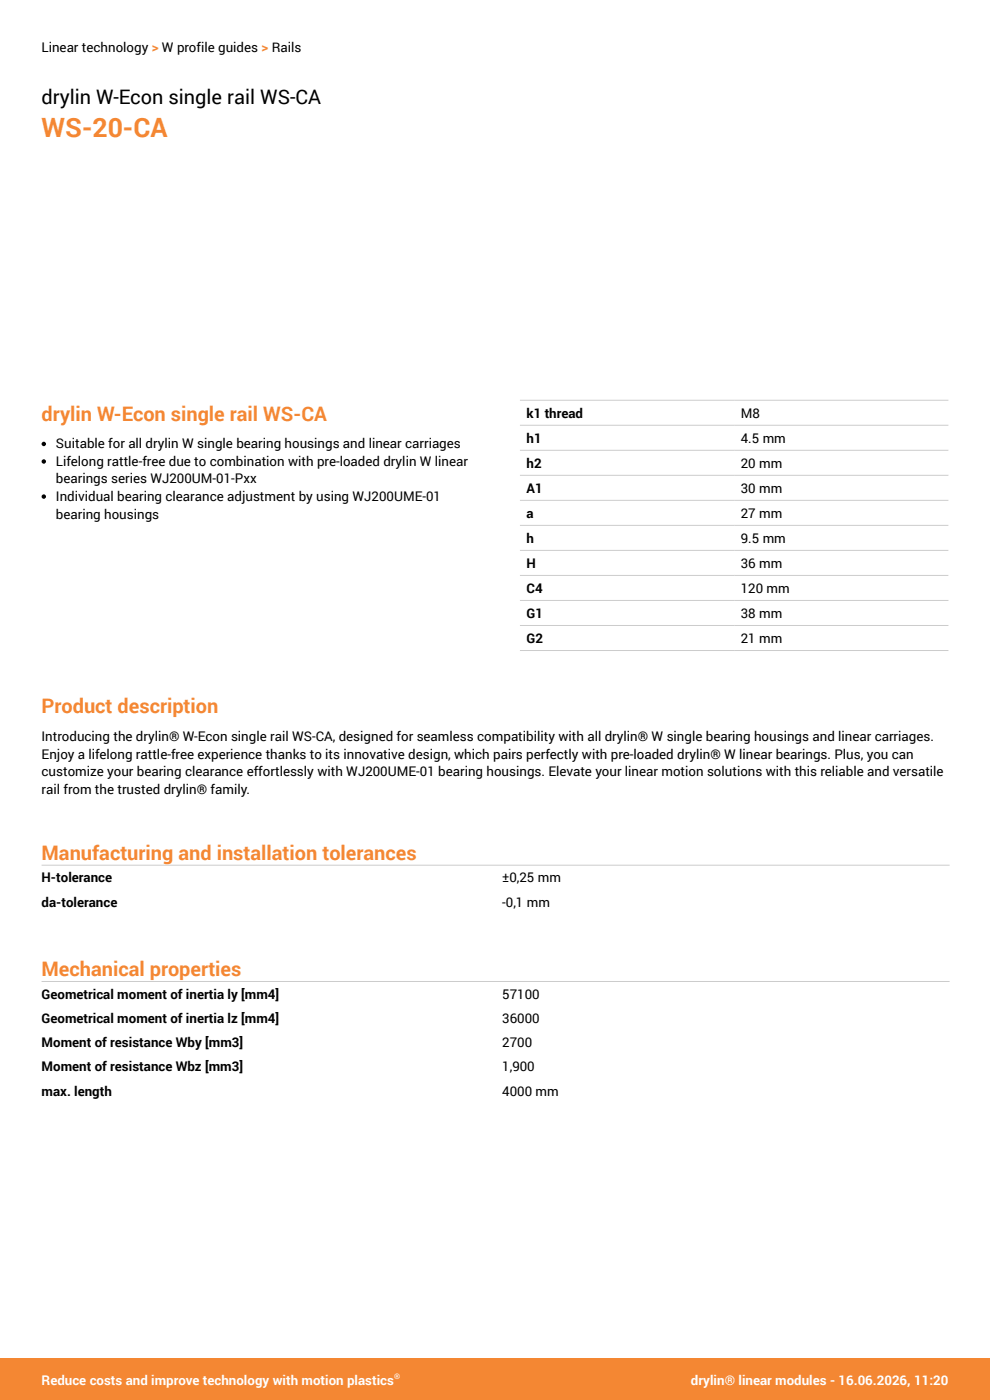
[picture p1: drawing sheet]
<svg xmlns="http://www.w3.org/2000/svg" width="210mm" height="297mm" viewBox="0 0 210 297" stroke-linecap="round" stroke-linejoin="round" font-family="sans-serif">
<defs><g id="words">
<text font-size="5.6" fill="#f48733" x="8.8" y="29.1">WS-20-CA</text>
<text font-size="4.2" x="8.8" y="22.1">drylin W-Econ single rail WS-CA</text>
<g font-size="4.2" fill="#f48733">
<text x="8.8" y="89.3">drylin W-Econ single rail WS-CA</text>
<text x="8.8" y="151.3">Product description</text>
<text x="8.8" y="182.4">Manufacturing and installation tolerances</text>
<text x="8.8" y="207.1">Mechanical properties</text>
</g>
<g font-size="2.8">
<text x="8.8" y="11.1">Linear technology &gt; W profile guides &gt; Rails</text>
<text x="111.7" y="88.7">k1 thread</text>
<text x="157.1" y="88.7">M8</text>
<text x="11.9" y="95.1">Suitable for all drylin W single bearing housings and linear carriages</text>
<text x="111.7" y="94">h1</text>
<text x="157.1" y="94">4.5 mm</text>
<text x="11.9" y="98.8">Lifelong rattle-free due to combination with pre-loaded drylin W linear</text>
<text x="111.7" y="99.3">h2</text>
<text x="157.1" y="99.3">20 mm</text>
<text x="11.9" y="102.6">bearings series WJ200UM-01-Pxx</text>
<text x="11.9" y="106.3">Individual bearing clearance adjustment by using WJ200UME-01</text>
<text x="111.7" y="104.6">A1</text>
<text x="157.1" y="104.6">30 mm</text>
<text x="11.9" y="110">bearing housings</text>
<text x="111.7" y="109.9">a</text>
<text x="157.1" y="109.9">27 mm</text>
<text x="111.7" y="115.2">h</text>
<text x="157.1" y="115.2">9.5 mm</text>
<text x="111.7" y="120.5">H</text>
<text x="111.7" y="125.8">C4</text>
<text x="157.1" y="120.5">36 mm</text>
<text x="157.1" y="125.8">120 mm</text>
<text x="111.7" y="131.1">G1</text>
<text x="157.1" y="131.1">38 mm</text>
<text x="111.7" y="136.4">G2</text>
<text x="157.1" y="136.4">21 mm</text>
<text x="8.8" y="157.2">Introducing the drylin® W-Econ single rail WS-CA, designed for seamless compatibility with all drylin® W single bearing housings and linear carriages.</text>
<text x="8.8" y="160.9">Enjoy a lifelong rattle-free experience thanks to its innovative design, which pairs perfectly with pre-loaded drylin® W linear bearings. Plus, you can</text>
<text x="8.8" y="164.7">customize your bearing clearance effortlessly with WJ200UME-01 bearing housings. Elevate your linear motion solutions with this reliable and versatile</text>
<text x="8.8" y="168.4">rail from the trusted drylin® family.</text>
<text x="8.8" y="187.2">H-tolerance</text>
<text x="106.5" y="187.2">±0,25 mm</text>
<text x="8.8" y="192.3">da-tolerance</text>
<text x="106.5" y="192.3">-0,1 mm</text>
<text x="8.8" y="211.9">Geometrical moment of inertia ly [mm4]</text>
<text x="106.5" y="211.9">57100</text>
<text x="8.8" y="217">Geometrical moment of inertia lz [mm4]</text>
<text x="106.5" y="217">36000</text>
<text x="8.8" y="222.1">Moment of resistance Wby [mm3]</text>
<text x="8.8" y="227.3">Moment of resistance Wbz [mm3]</text>
<text x="106.5" y="222.1">2700</text>
<text x="106.5" y="227.3">1,900</text>
<text x="8.8" y="232.4">max. length</text>
<text x="106.5" y="232.4">4000 mm</text>
</g>
<g font-size="2.8" fill="#fff">
<text x="8.8" y="293.8">Reduce costs and improve technology with motion plastics</text>
<text x="146.6" y="293.8">drylin® linear modules - 16.06.2026, 11:20</text>
</g>
<text font-size="1.6" fill="#fff" x="83.6" y="292.6">®</text>
</g></defs>
<g fill="#000">
<circle cx="9.3" cy="97.9" r=".47"/>
<circle cx="9.3" cy="94.2" r=".47"/>
<circle cx="9.3" cy="105.3" r=".47"/>
</g>
<g fill="none" stroke="#ccc" stroke-width=".21">
<path d="M110.3 84.9h90.9M110.3 90.2h90.9M110.3 95.5h90.9M110.3 100.8h90.9M110.3 106.1h90.9M110.3 111.5h90.9M110.3 116.8h90.9M110.3 122.1h90.9M110.3 127.4h90.9M110.3 132.7h90.9M110.3 138h90.9M8.8 183.5h192.6"/>
<path d="M8.8 208.2h192.6"/>
</g>
<path d="M0 288.2h210v8.8h-210z" fill="#f48733"/>
<use href="#words"/>
</svg>
